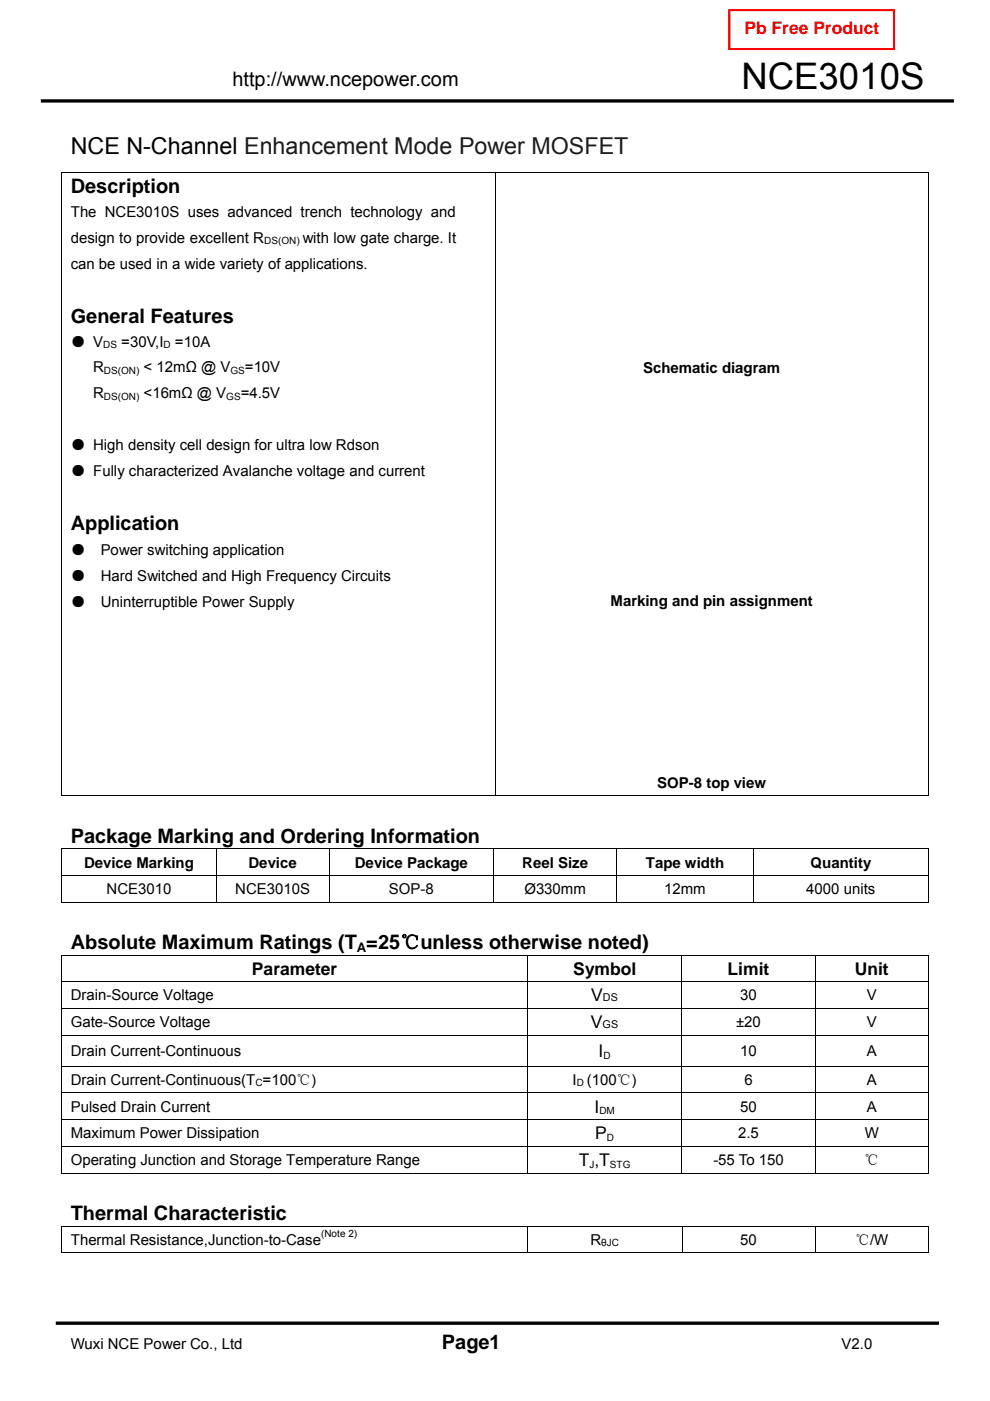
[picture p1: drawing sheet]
<svg xmlns="http://www.w3.org/2000/svg" width="210mm" height="297mm" viewBox="0 0 210 297" stroke-linecap="round" stroke-linejoin="round" font-family="sans-serif">
<defs><g id="words">
<text font-size="7.8" x="157.2" y="18.9">NCE3010S</text>
<text font-size="4.9" x="15" y="32.7">NCE N-Channel Enhancement Mode Power MOSFET</text>
<g font-size="4.2">
<text x="49.3" y="18.3">http://www.ncepower.com</text>
<text x="15" y="40.9">Description</text>
<text x="15" y="68.4">General Features</text>
<text x="15" y="112.4">Application</text>
<text x="15" y="178.7">Package Marking and Ordering Information</text>
<text x="15" y="201.2">Absolute Maximum Ratings (T =25℃unless otherwise noted)</text>
<text x="15" y="258.7">Thermal Characteristic</text>
<text x="93.7" y="286.1">Page1</text>
</g>
<text font-size="3.7" fill="#f00" x="157.9" y="7.1">Pb Free Product</text>
<g font-size="3.7">
<text x="53.4" y="206.7">Parameter</text>
<text x="121.6" y="206.7">Symbol</text>
<text x="154.3" y="206.7">Limit</text>
<text x="181.3" y="206.7">Unit</text>
<text x="125.4" y="212.3">V</text>
<text x="125.3" y="218">V</text>
<text x="127" y="224.1">I</text>
<text x="126.1" y="235.9">I</text>
<text x="126.2" y="241.6">P</text>
<text x="122.7" y="247.2">T ,T</text>
</g>
<g font-size="3.2">
<text x="15" y="46">The NCE3010S uses advanced trench technology and</text>
<text x="15" y="51.5">design to provide excellent R</text>
<text x="64.2" y="51.5">with low gate charge. It</text>
<text x="15" y="57">can be used in a wide variety of applications.</text>
<text x="15" y="73.5">● V</text>
<text x="25.7" y="73.5">=30V,I</text>
<text x="37.1" y="73.5">=10A</text>
<text x="19.8" y="79">R</text>
<text x="30.5" y="79">&lt; 12mΩ @ V</text>
<text x="51.9" y="79">=10V</text>
<text x="136.4" y="79">Schematic diagram</text>
<text x="19.8" y="84.5">R</text>
<text x="30.5" y="84.5">&lt;16mΩ @ V</text>
<text x="51.1" y="84.5">=4.5V</text>
<text x="15" y="95.5">● High density cell design for ultra low Rdson</text>
<text x="15" y="101">● Fully characterized Avalanche voltage and current</text>
<text x="15" y="117.6">●</text>
<text x="21.4" y="117.6">Power switching application</text>
<text x="15" y="123.1">●</text>
<text x="21.4" y="123.1">Hard Switched and High Frequency Circuits</text>
<text x="15" y="128.6">●</text>
<text x="21.4" y="128.6">Uninterruptible Power Supply</text>
<text x="129.5" y="128.5">Marking and pin assignment</text>
<text x="139.4" y="167.1">SOP-8 top view</text>
<text x="17.8" y="183.9">Device Marking</text>
<text x="52.7" y="183.9">Device</text>
<text x="75.2" y="183.9">Device Package</text>
<text x="110.8" y="183.9">Reel Size</text>
<text x="137" y="183.9">Tape width</text>
<text x="171.9" y="183.9">Quantity</text>
<text x="22.6" y="189.6">NCE3010</text>
<text x="49.9" y="189.6">NCE3010S</text>
<text x="82.5" y="189.6">SOP-8</text>
<text x="111.2" y="189.6">Ø330mm</text>
<text x="140.9" y="189.6">12mm</text>
<text x="171" y="189.6">4000 units</text>
<text x="15" y="212.1">Drain-Source Voltage</text>
<text x="157" y="212.1">30</text>
<text x="183.9" y="212.1">V</text>
<text x="15" y="217.8">Gate-Source Voltage</text>
<text x="156.1" y="217.8">±20</text>
<text x="183.9" y="217.8">V</text>
<text x="15" y="223.9">Drain Current-Continuous</text>
<text x="157" y="223.9">10</text>
<text x="183.9" y="223.9">A</text>
<text x="15" y="230">Drain Current-Continuous(T =100℃)</text>
<text x="121.5" y="230">I (100℃)</text>
<text x="157.9" y="230">6</text>
<text x="183.9" y="230">A</text>
<text x="15" y="235.7">Pulsed Drain Current</text>
<text x="157" y="235.7">50</text>
<text x="183.9" y="235.7">A</text>
<text x="15" y="241.4">Maximum Power Dissipation</text>
<text x="156.5" y="241.4">2.5</text>
<text x="183.4" y="241.4">W</text>
<text x="15" y="247">Operating Junction and Storage Temperature Range</text>
<text x="151.3" y="247">-55 To 150</text>
<text x="183.3" y="247">℃</text>
<text x="15" y="263.9">Thermal Resistance,Junction-to-Case</text>
<text x="125.2" y="263.9">R</text>
<text x="157" y="263.9">50</text>
<text x="181.4" y="263.9">℃/W</text>
<text x="15" y="286.1">Wuxi NCE Power Co., Ltd</text>
<text x="178.5" y="286.1">V2.0</text>
</g>
<text font-size="2.8" x="75.7" y="201.7">A</text>
<g font-size="2.3">
<text x="127.9" y="212.3">DS</text>
<text x="127.8" y="218">GS</text>
</g>
<g font-size="2.1">
<text x="56" y="51.8">DS(ON)</text>
<text x="21.9" y="73.9">DS</text>
<text x="34.7" y="73.9">D</text>
<text x="22.1" y="79.3">DS(ON)</text>
<text x="48.9" y="79.3">GS</text>
<text x="22.1" y="84.8">DS(ON)</text>
<text x="48" y="84.8">GS</text>
<text x="128" y="224.5">D</text>
<text x="54.2" y="230.4">C</text>
<text x="122.3" y="230.4">D</text>
<text x="127.1" y="236.2">DM</text>
<text x="128.7" y="241.9">D</text>
<text x="125" y="247.6">J</text>
<text x="129.4" y="247.6">STG</text>
<text x="68.1" y="262.3">(Note 2)</text>
<text x="127.5" y="264.3">θJC</text>
</g>
</g></defs>
<path d="M8.7 21.4h193.6M11.8 280.5h187.4" fill="none" stroke="#000" stroke-width=".71" stroke-linecap="butt"/>
<path d="M154.7 2.1h34.9v8.3h-34.9z" fill="none" stroke="#f00" stroke-width=".44"/>
<path d="M13 36.4h.2v.2h-.2zM196.8 36.4h.2v.2h-.2zM196.8 168.7h.2v.1h-.2zM13 179.9h.2v.1h-.2zM196.8 179.9h.2v.1h-.2zM196.8 191.2h.2v.2h-.2zM13 202.4h.2v.2h-.2zM196.8 202.4h.2v.2h-.2zM196.8 248.7h.2v.2h-.2zM13 259.9h.2v.1h-.2zM196.8 259.9h.2v.1h-.2zM196.8 265.5h.2v.2h-.2z" fill="#000"/>
<g fill="none" stroke="#000" stroke-width=".21">
<path d="M13 36.5h184M13.1 36.6v132.2M105 36.6v132.2M196.9 36.6v132.2M13 168.8h91.9M13 179.9h184M105.1 168.8h91.7M13 185.6h184M13 191.3h32.8M13.1 180v5.5M13.1 185.7v5.7M45.8 180v5.5"/>
<path d="M45.8 185.7v5.7M45.9 191.3h23.8M69.8 180v5.5M69.8 185.7v5.7M69.9 191.3h34.7M104.7 180v5.5M104.7 185.7v5.7M104.8 191.3h25.9M130.8 180v5.5M130.8 185.7v5.7M130.9 191.3h28.8M159.8 180v5.5"/>
<path d="M159.8 185.7v5.7M159.9 191.3h36.9M196.9 180v5.5M196.9 185.7v5.7M13 202.5h184M13 208.2h184M13 213.8h184M13 219.5h184M13.1 202.6v5.5M13.1 208.2v5.5M13.1 213.9v5.5M13.1 219.6v6.4"/>
<path d="M111.9 202.6v5.5M111.9 208.2v5.5M111.9 213.9v5.5M111.9 219.6v6.4M144.6 202.6v5.5M144.6 208.2v5.5M144.6 213.9v5.5M144.6 219.6v6.4M172.9 202.6v5.5M172.9 208.2v5.5M172.9 213.9v5.5M172.9 219.6v6.4"/>
<path d="M196.9 202.6v5.5M196.9 208.2v5.5M196.9 213.9v5.5M196.9 219.6v6.4M13 226h184M13 231.7h184M13 237.4h184M13.1 226.1v5.5M13.1 231.8v5.5M13.1 237.5v5.5M111.9 226.1v5.5M111.9 231.8v5.5"/>
<path d="M111.9 237.5v5.5M144.6 226.1v5.5M144.6 231.8v5.5M144.6 237.5v5.5M172.9 226.1v5.5M172.9 231.8v5.5M172.9 237.5v5.5M196.9 226.1v5.5M196.9 231.8v5.5M196.9 237.5v5.5M13 243.1h184M13 248.8h98.8"/>
<path d="M13 259.9h184M13.1 243.2v5.7M111.9 243.2v5.7M112 248.8h32.5M144.6 243.2v5.7M144.7 248.8h28.1M172.9 243.2v5.7M173 248.8h23.8M196.9 243.2v5.7M13 265.6h98.8M13.1 260v5.7M111.8 260v5.7"/>
<path d="M111.9 265.6h32.7M144.7 260v5.7M144.8 265.6h28M172.9 260v5.7M173 265.6h23.8M196.9 260v5.7"/>
</g>
<use href="#words"/>
</svg>
